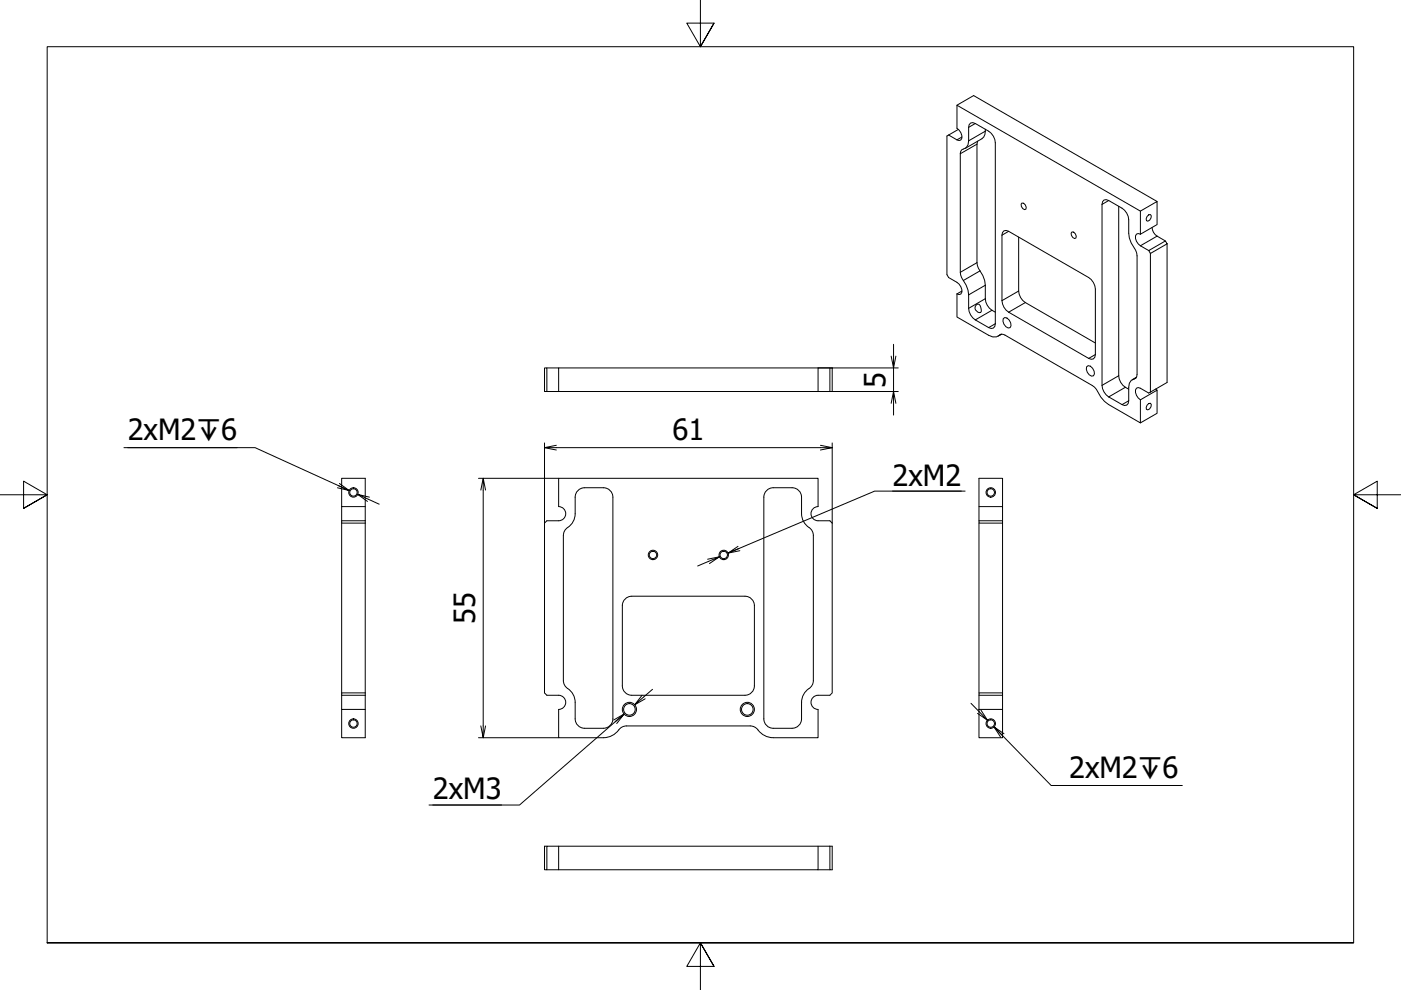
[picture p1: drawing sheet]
<svg xmlns="http://www.w3.org/2000/svg" width="297mm" height="210mm" viewBox="0 0 297 210" stroke-linecap="round" stroke-linejoin="round" font-family="sans-serif">
<defs><g id="words">
<g font-size="6.2">
<text x="187.7" y="82.2" transform="rotate(-90 187.7 82.2)">5</text>
<text x="27.1" y="93.4">2xM2↧6</text>
<text x="142.6" y="93.2">61</text>
<text x="189.2" y="103">2xM2</text>
<text x="100.8" y="132.3" transform="rotate(-90 100.8 132.3)">55</text>
<text x="226.7" y="165">2xM2↧6</text>
<text x="91.8" y="169.4">2xM3</text>
</g>
</g></defs>
<!-- layer: Visible (ISO) -->
<g fill="none" stroke="#000" stroke-width=".21">
<path d="M201.1 28.6l1.8 1.1 .5 .1 .3-.1a1.8 1.8 0 0 0-.8-2.5v-4.9l38.9 22.5v4.9M201.1 28.6l-.3 .2v29.4l.3 .6a3.7 3.7 0 0 1 2.8 2.6v.6l-.2 .3-.3 .2-.5-.2M202.9 22.3l3.5-2 38.9 22.4M203.2 27.4l-2.1 1.2M205.8 26.1l.4-.1 .6 .2 2.8 1.6a3.1 3.1 0 0 1 1.4 2.5l-.1 38.9-.3 .4h-.4l-3.4-1.8a3.1 3.1 0 0 1-1.4-2.4 7.8 7.8 0 0 0-1.5-6.5l-.3-1.2v-25.1a1.27 1.27 0 0 1 1.2-1.3l.4-.6 .2-3.7 .1-.6zM207.3 29.9l-.2 .7v25.1a5.2 5.2 0 0 0 1.3 2.7l.4 1.1 .1 1v2.8a3.3 3.3 0 0 0 2.1 2.9M208.9 27.4a2.09 2.09 0 0 1-.7 2l-3.6 2.1M212.9 48.9h.4l.6 .1 16.9 9.8a3.1 3.1 0 0 1 1.4 2.5v13.9l-.1 .5-.3 .4-.4 .1-.6-.2-16.9-9.8a3.1 3.1 0 0 1-1.5-2.5v-13.8l.2-.6zM216 50.3v11.4a3.1 3.1 0 0 0 1.4 2.4l14.8 8.6M216.7 43a.97 .97 0 0 1 .8 1.3l-.3 .1a.92 .92 0 0 1-.5-1.4zM227.3 49.2a.98 .98 0 0 1 .8 1.3l-.3 .1a.92 .92 0 0 1-.5-1.4zM234.1 42.4l.4-.1 .6 .2 2.8 1.6a3.1 3.1 0 0 1 1.4 2.5 7.8 7.8 0 0 0 1.5 6.5l.3 1.1v25.2a1.27 1.27 0 0 1-1.3 1.3l-.4 .6-.1 3.7-.1 .5-.3 .4-.5 .1-.5-.2-2.8-1.6a3.1 3.1 0 0 1-1.4-2.5v-38.4l.1-.5z"/>
<path d="M237.2 43.7v36a3.3 3.3 0 0 0 2.1 2.8M241.8 49.7l-.5-.2-.3 .1a1.8 1.8 0 0 0 .8 2.5l1.8 1M241.8 44.8l3.5-2.1v4.9l-3.5 2.1M243.2 45.9l.4-.4h.3a.93 .93 0 0 1-.5 1.4l-.3-.1-.1-.4zM243.6 53.1l3.5-2 .3 .6-3.5 2zM243.9 53.7v29.4M244.3 48.2a2.36 2.36 0 0 0 1 1.9l1.8 1M247.4 51.7v29.4l-3.5 2M115.4 78h.5v5h-.5zM115.9 78h2.5v5M118.4 78h55M175.9 78h.5v5h-.5z"/>
<path d="M175.9 78h-2.5v5M202.9 62.3v4.9l6.7 3.9a1.97 1.97 0 0 0 2.6-.2l.9 .1 18.5 10.8a5.2 5.2 0 0 1 1.8 2.4l.8 .9 .9 .7 6.7 3.9v-4.9M204 61.7l-1.1 .6M206.9 64.7l.5-.2 .4 .3a1.45 1.45 0 0 1 .1 1.5l-.6-.1-.5-.5-.1-.3zM212.4 70.8l-.8 .5M212.7 67.6l.3-.3a1.51 1.51 0 0 1 1.2 2.2 1.4 1.4 0 0 1-1.5-1.9zM230.4 77.8l.3-.3a1.51 1.51 0 0 1 1.1 2.2 1.4 1.4 0 0 1-1.4-1.9zM240.9 80l-.9 .5M115.9 83h60M241.8 84.8l3.5-2.1v4.9l-3.5 2.1M243.2 85.9l.4-.3 .3-.1a.93 .93 0 0 1-.5 1.4l-.3-.1-.1-.4zM243.9 83.1l-.3 .2-1.8-1-.5-.1-.3 .1a1.8 1.8 0 0 0 .8 2.5"/>
<path d="M245 82.5l.3 .2M72.4 107.4v3M72.4 110.9v36M77.4 107.4h-5v-6h5v9M77.4 110.4h-5v.5h5M77.4 110.4v37M119.4 113.5v30.8M119.4 113.5l.2-.8 .8-.9a3.5 3.5 0 0 0 1.5-2.9v-3.5a2 2 0 0 1 2-2h4a2 2 0 0 1 2 2v47a2.01 2.01 0 0 1-2 2h-4a2.01 2.01 0 0 1-2-2v-3.5a3.7 3.7 0 0 0-1.9-3.2l-.4-.6-.2-.8M167.9 103.4a2.01 2.01 0 0 1 2 2v3.5a3.7 3.7 0 0 0 1.9 3.2l.5 .6 .1 .8v30.8l-.1 .8-.8 .9a3.5 3.5 0 0 0-1.6 2.9v3.5a2.01 2.01 0 0 1-2 2M167.9 103.4h-4a2 2 0 0 0-2 2v47a2 2 0 0 0 2 2h4M207.6 110.4h5v.5h-5zM207.6 107.4h5v3"/>
<path d="M207.6 110.9v36M212.6 107.4v-6h-5v9M212.6 110.9v36M132.5 127l.9-.5 .5-.1h24a2 2 0 0 1 2 2v17a2 2 0 0 1-2 2h-24a2 2 0 0 1-2-2v-17l.1-.5zM72.4 147.4v3h5M77.4 147.4v9h-5v-6M77.4 146.9h-5v.5h5M160.7 154.7l-.6-.5-1-.3h-26.3l-.7 .2-.9 .6M160.7 154.7a4 4 0 0 0 3.2 1.7h9.5v-6a1.5 1.5 0 0 1-1.5-1.5 1.5 1.5 0 0 1 1.5-1.5h2.5l.5-.5v-36l-.5-.5h-2.5a1.5 1.5 0 0 1-1.5-1.5 1.5 1.5 0 0 1 1.5-1.5v-6h-55v6a1.5 1.5 0 0 1 1.5 1.5 1.5 1.5 0 0 1-1.5 1.5h-2.5l-.5 .5v36l.5 .5h2.5a1.5 1.5 0 0 1 1.5 1.5 1.5 1.5 0 0 1-1.5 1.5v6h9.5a4 4 0 0 0 3.3-1.7M207.6 146.9h5v.5h-5zM207.6 147.4v9h5v-6h-5M212.6 147.4v3"/>
<path d="M115.9 179.4h-.5v5h.5v-5h60M118.4 179.4v5h-2.5M173.4 179.4v5h-55M175.9 179.4h.5v5h-.5zM173.4 184.4h2.5"/>
<circle cx="74.9" cy="104.4" r=".79"/>
<circle cx="138.4" cy="117.7" r=".79"/>
<circle cx="153.4" cy="117.7" r=".79"/>
<circle cx="210.1" cy="104.4" r=".79"/>
<circle cx="74.9" cy="153.4" r=".79"/>
<circle cx="133.4" cy="150.4" r="1.23"/>
<circle cx="158.4" cy="150.4" r="1.23"/>
<circle cx="210.1" cy="153.4" r=".79"/>
</g>
<!-- layer: Visible Narrow (ISO) -->
<g fill="none" stroke="#000" stroke-width=".21">
<path d="M204 29l-1.1 .7M206.8 26.2l-1.4 .8M207.1 30.6l-3.5 2M208.9 27.8l-3.5 2.1M207.1 55.7l-3.5 2M207.8 57.4l-3.6 2.1M213.9 49l-1.5 .9M235.1 42.5l-1.4 .8M245.3 50.1l-3.5 2M208.9 63.3l-3.5 2.1M208.9 60.5l-3.5 2M210.3 65.8l-3.5 2"/>
<path d="M211 68.6l-1.4 .9M212.2 70.9l-.3 .2M216 61.7l-3.6 2M217.4 64.1l-3.5 2.1M232.2 75.2l-1.4 .8M237.2 79.7l-3.5 2M238.6 82.1l-3.5 2.1M239.3 85l-1.4 .8M240.9 80.1l-.5 .3"/>
<circle cx="74.9" cy="104.4" r="1"/>
<circle cx="138.4" cy="117.7" r="1"/>
<circle cx="153.4" cy="117.7" r="1"/>
<circle cx="210.1" cy="104.4" r="1"/>
<circle cx="74.9" cy="153.4" r="1"/>
<circle cx="133.4" cy="150.4" r="1.5"/>
<circle cx="158.4" cy="150.4" r="1.5"/>
<circle cx="210.1" cy="153.4" r="1"/>
</g>
<!-- layer: Border (ISO) -->
<path d="M148.5 0v9.9l-2.9-5h5.8l-2.9 5 2.9-5M0 104.9h10l-5-2.9v5.8l5-2.9-5 2.9M297 104.9h-10l5-2.9v5.8l-5-2.9 5 2.9M10 199.9v-190h277v190h-277h277M151.4 204.9l-2.9-5 2.9 5h-5.8l2.9-5v10" fill="none" stroke="#000" stroke-width=".21"/>
<!-- layer: Dimension (ISO) -->
<g fill="none" stroke="#000" stroke-width=".21">
<path d="M173.4 78h17M189.4 73v5l-.5-2.5M189.9 75.5l-.5 2.5v5l-.5 2.5M26.3 94.9h27.8l19.9 9.1-2-1.5M27.1 94.9h23.2M115.4 94.9l2.5 .5M115.4 93.9v17M117.9 94.4l-2.5 .5h61l-2.5 .5M173.4 83h17M173.9 94.4l2.5 .5M176.4 93.9v17M189.9 85.5l-.5-2.5v5"/>
<path d="M71.7 103l2.3 1-2.5-.6M75.8 104.8l2.1 1.5M78.3 105.4l-2.5-.6 4.6 2.1M101.4 101.4h17M102.4 101.4l-.5 2.5M102.9 103.9l-.5-2.5v55l-.5-2.5M150.4 119.5l2.1-1.4-4.6 1.9M152.5 118.1l-2.5 .5M156.5 115.8l-2.1 1.5 2.3-1M189.2 104.1h14.6M204.6 104.1h-19.2l-31 13.2 2.5-.5M101.4 156.4h17"/>
<path d="M102.9 153.9l-.5 2.5M130.1 152.7l2.2-1.3-22.1 19.3h-19.2M130.4 153l1.9-1.6-1.5 2M136.8 148.2l-2.2 1.2M138.4 146.1l-3.8 3.3 1.5-2M205.9 149.1l3.5 3.6-2.1-1.4M208 150.6l1.4 2.1M212.1 156.3l-1.3-2.2 12.1 12.4h27.8M212.9 155.6l-2.1-1.5 1.7 1.8M91.8 170.7h14.5M226.7 166.5h23.2"/>
</g>
<use href="#words"/>
</svg>
